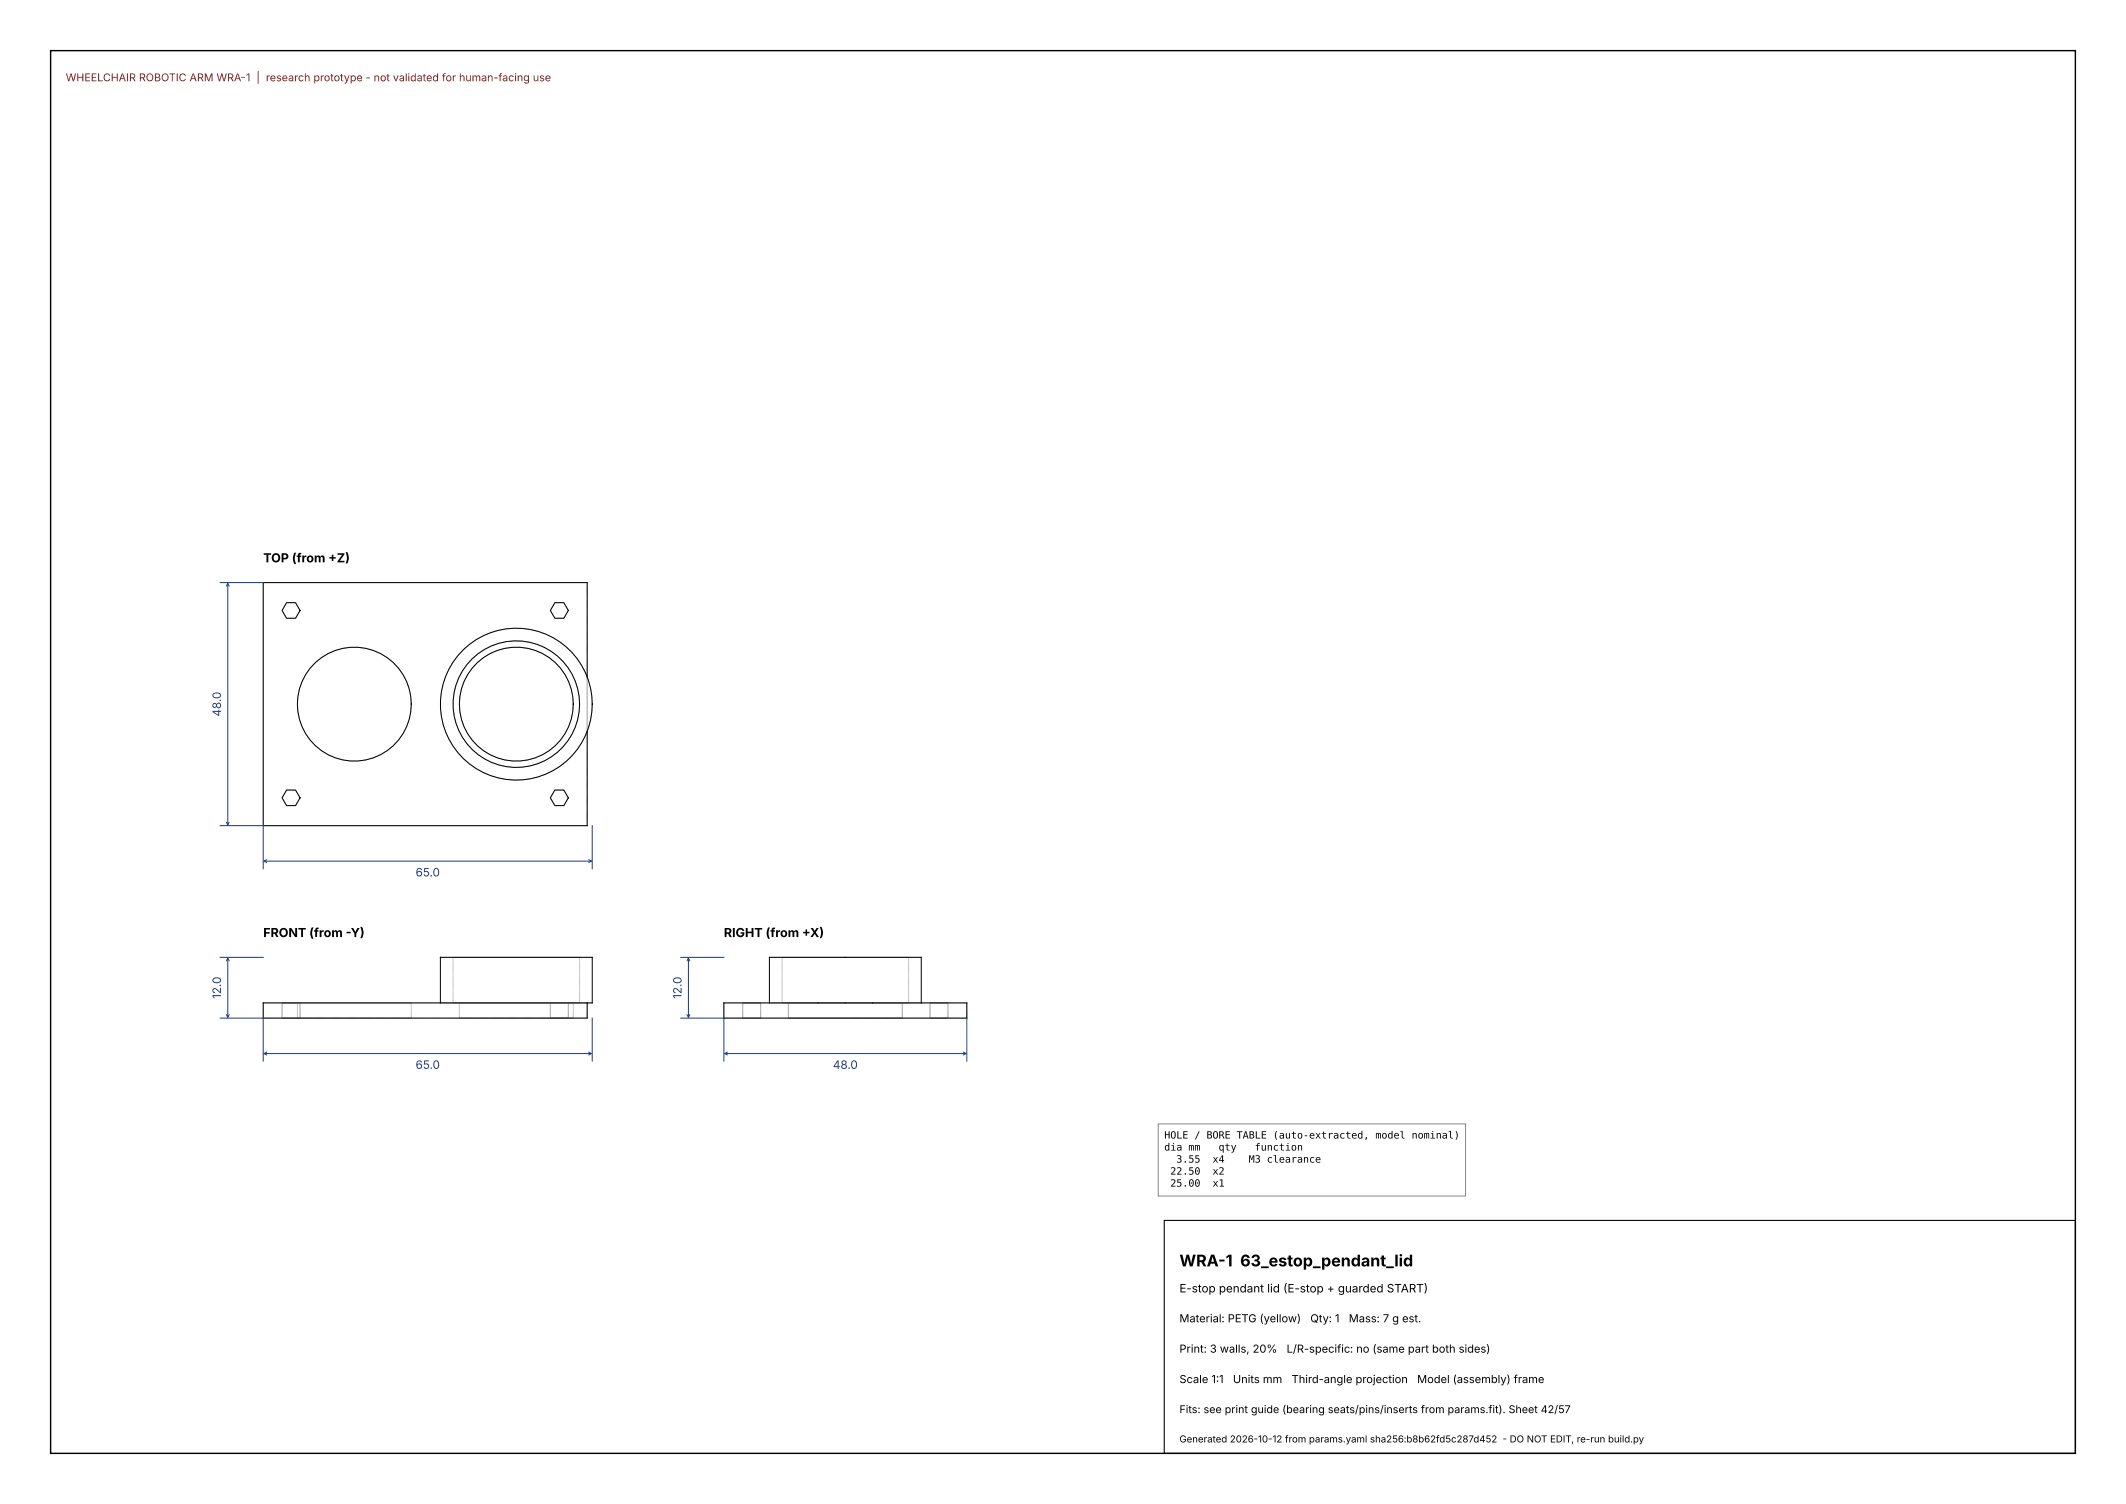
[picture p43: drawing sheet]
<svg xmlns="http://www.w3.org/2000/svg" width="420mm" height="297mm" viewBox="0 0 420 297" stroke-linecap="round" stroke-linejoin="round" font-family="sans-serif">
<defs><g id="words">
<text font-size="3.2" x="233" y="250.1">WRA-1 63_estop_pendant_lid</text>
<g font-size="2.5">
<text x="52" y="111.1">TOP (from +Z)</text>
<text x="52" y="185">FRONT (from -Y)</text>
<text x="143" y="185">RIGHT (from +X)</text>
</g>
<g font-size="2.3" fill="#1a3b8a">
<text x="43.6" y="141.5" transform="rotate(-90 43.6 141.5)">48.0</text>
<text x="82.1" y="173.1">65.0</text>
<text x="43.6" y="197.2" transform="rotate(-90 43.6 197.2)">12.0</text>
<text x="134.6" y="197.2" transform="rotate(-90 134.6 197.2)">12.0</text>
<text x="82.1" y="211.1">65.0</text>
<text x="164.6" y="211.1">48.0</text>
</g>
<text font-size="2.3" x="233" y="255.2">E-stop pendant lid (E-stop + guarded START)</text>
<g font-size="2.2">
<text x="233" y="261.1">Material: PETG (yellow)</text>
<text x="258.9" y="261.1">Qty: 1</text>
<text x="266.5" y="261.1">Mass: 7 g est.</text>
<text x="233" y="267.1">Print: 3 walls, 20%</text>
<text x="254.2" y="267.1">L/R-specific: no (same part both sides)</text>
<text x="233" y="273.1">Scale 1:1</text>
<text x="243.6" y="273.1">Units mm</text>
<text x="255.2" y="273.1">Third-angle projection</text>
<text x="280" y="273.1">Model (assembly) frame</text>
</g>
<text font-size="2.1" fill="#a01010" x="13" y="16.1">WHEELCHAIR ROBOTIC ARM WRA-1 | research prototype - not validated for human-facing use</text>
<text font-size="2.1" x="233" y="279.1">Fits: see print guide (bearing seats/pins/inserts from params.fit). Sheet 42/57</text>
<g font-size="2">
<text x="230" y="224.8">HOLE / BORE TABLE (auto-extracted, model nominal)</text>
<text x="230" y="227.2">dia mm</text>
<text x="240.7" y="227.2">qty</text>
<text x="247.9" y="227.2">function</text>
<text x="231.2" y="232">22.50</text>
<text x="232.4" y="229.6">3.55</text>
<text x="239.5" y="229.6">x4</text>
<text x="239.5" y="232">x2</text>
<text x="246.7" y="229.6">M3 clearance</text>
<text x="231.2" y="234.3">25.00</text>
<text x="239.5" y="234.3">x1</text>
</g>
<text font-size="1.9" x="233" y="284.8">Generated 2026-10-12 from params.yaml sha256:b8b62fd5c287d452 - DO NOT EDIT, re-run build.py</text>
</g></defs>
<path d="M10 10h400v277h-400z" fill="none" stroke="#000" stroke-width=".28"/>
<path d="M230 241h180v46h-180z" fill="none" stroke="#000" stroke-width=".21"/>
<g fill="none" stroke="#9a9a9a" stroke-width=".2">
<path d="M52 115h64v48.1h-64zM56.6 119h1.8l.9 1.6-.9 1.5h-1.8l-.9-1.5zM109.6 119h1.8l.9 1.6-.9 1.5h-1.8l-.9-1.5zM56.6 156h1.8l.9 1.5-.9 1.6h-1.8l-.9-1.6zM109.6 156h1.8l.9 1.5-.9 1.6h-1.8l-.9-1.6zM52 198.1h64v3h-64zM55.7 198.1h3.6v3h-3.6zM58.7 198.1h22.5v3h-22.5zM87 198.1h29M87 189.1h30M89.5 189.1h25v9h-25zM90.7 198.1h22.5v3h-22.5z"/>
<path d="M108.7 198.1h3.6v3h-3.6zM116 198.1h1M143 198.1h48v3h-48zM146.7 198.1h3.6M146.7 198.1v3M150.3 198.1v3M152 189.1h30M154.5 189.1h25M154.5 198.1h25M154.5 198.1h12.5M154.5 189.1v9M155.8 198.1h22.5"/>
<path d="M155.8 198.1h11.2M155.8 198.1v3M161.6 198.1h-9.6h30h-9.6M167 198.1h11.3M167 198.1h12.5M178.3 198.1v3M179.5 189.1v9M183.7 198.1h3.6M183.7 198.1v3M187.3 198.1v3M146.7 201.1h3.6M155.8 201.1h22.5"/>
<path d="M183.7 201.1h3.6"/>
<circle cx="70" cy="139.1" r="11.2"/>
<circle cx="102" cy="139.1" r="15"/>
<circle cx="102" cy="139.1" r="11.2"/>
<circle cx="102" cy="139.1" r="12.5"/>
</g>
<g fill="none" stroke="#000" stroke-width=".2">
<path d="M56.6 119h1.8l.9 1.6-.9 1.5h-1.8l-.9-1.5zM109.6 119h1.8l.9 1.6-.9 1.5h-1.8l-.9-1.5zM116 133.7v-18.7h-64v48.1h64v-18.7M56.6 156h1.8l.9 1.5-.9 1.6h-1.8l-.9-1.6zM109.6 156h1.8l.9 1.5-.9 1.6h-1.8l-.9-1.6zM52 198.1h64v3h-64zM87 198.1v-9h30v9h-1M143 198.1h48v3h-48zM152 198.1v-9h30v9"/>
<circle cx="70" cy="139.1" r="11.2"/>
<circle cx="102" cy="139" r="15"/>
<circle cx="102" cy="139.1" r="11.2"/>
<circle cx="102" cy="139.1" r="12.5"/>
</g>
<g fill="none" stroke="#1a3b8a" stroke-width=".2">
<path d="M43.5 115h8.5M44.7 115.8l.3-.6 .3 .6M45 115.2v47.7M43.5 163.1h8.5v8.5M44.7 162.3l.3 .6 .3-.6M52.1 170h64.8M52.7 169.8l-.6 .2 .6 .3M116.3 169.8l.6 .2-.6 .3M117 163.1v8.5M43.5 189.1h8.5M44.7 189.8l.3-.6 .3 .6M45 189.2v11.7"/>
<path d="M134.5 189.1h8.5M135.7 189.8l.3-.6 .3 .6M136 189.2v11.7M43.5 201.1h8.5v8.4M44.7 200.3l.3 .6 .3-.6M52.1 208.1h64.8M52.7 207.8l-.6 .3 .6 .2M116.3 207.8l.6 .3-.6 .2M117 201.1v8.4M134.5 201.1h8.5v8.4M135.7 200.3l.3 .6 .3-.6M143.1 208.1h47.8"/>
<path d="M143.7 207.8l-.6 .3 .6 .2M190.3 207.8l.6 .3-.6 .2M191 201.1v8.4"/>
</g>
<path d="M228.8 221.9h60.7v14.3h-60.7z" fill="#fff" stroke="#888" stroke-width=".2"/>
<use href="#words"/>
</svg>
